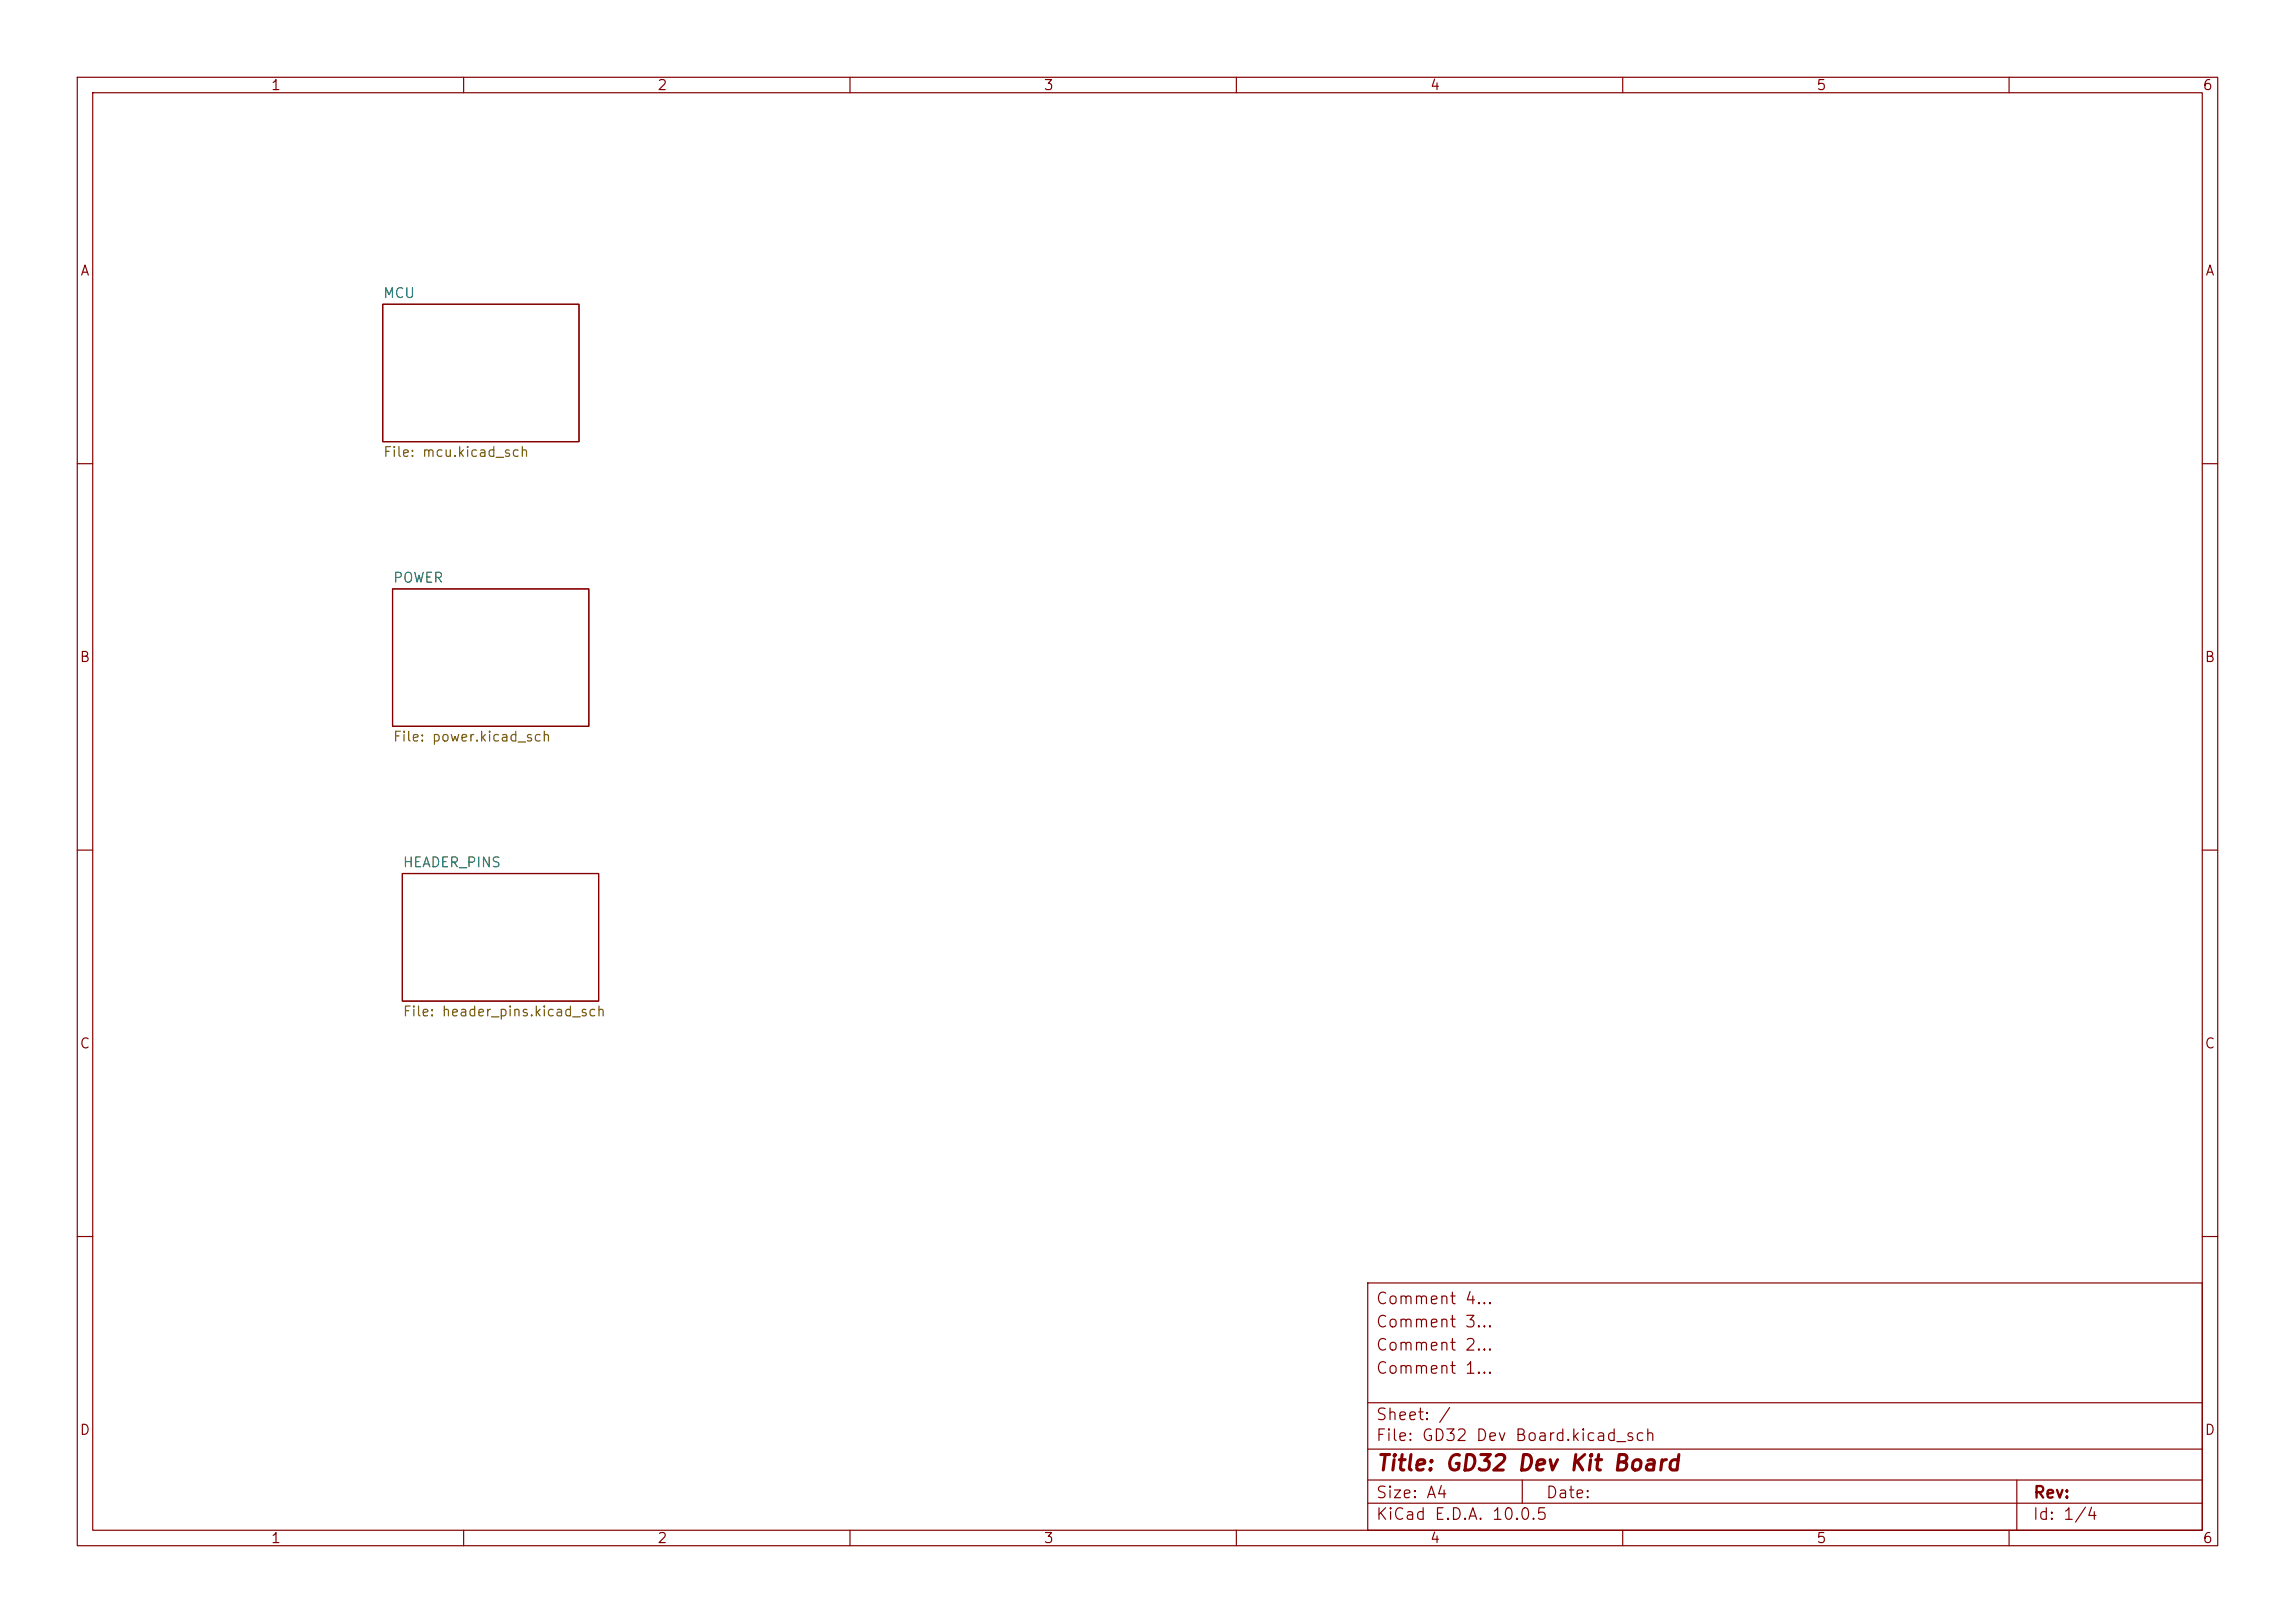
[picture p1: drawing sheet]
<svg xmlns="http://www.w3.org/2000/svg" width="297mm" height="210mm" viewBox="0 0 297 210" stroke-linecap="round" stroke-linejoin="round" font-family="sans-serif">
<defs><g id="words">
<text font-size="2" fill="#840000" x="178" y="190.8">Title: GD32 Dev Kit Board</text>
<g font-size="1.5" fill="#840000">
<text x="178" y="172.1">Comment 3...</text>
<text x="178" y="169.1">Comment 4...</text>
<text x="178" y="178.1">Comment 1...</text>
<text x="178" y="175.1">Comment 2...</text>
<text x="178" y="184.1">Sheet: /</text>
<text x="178" y="186.8">File: GD32 Dev Board.kicad_sch</text>
<text x="178" y="197">KiCad E.D.A. 10.0.5</text>
<text x="178" y="194.2">Size: A4</text>
<text x="200" y="194.2">Date:</text>
<text x="263" y="197">Id: 1/4</text>
<text x="263" y="194.2">Rev:</text>
</g>
<g font-size="1.3" fill="#840000">
<text x="35" y="12">1</text>
<text x="85" y="12">2</text>
<text x="135" y="12">3</text>
<text x="185" y="12">4</text>
<text x="235" y="12">5</text>
<text x="285" y="12">6</text>
<text x="10.3" y="36">A</text>
<text x="285.3" y="36">A</text>
<text x="10.2" y="86">B</text>
<text x="285.2" y="86">B</text>
<text x="10.2" y="136">C</text>
<text x="285.2" y="136">C</text>
<text x="10.2" y="186">D</text>
<text x="285.2" y="186">D</text>
<text x="35" y="200">1</text>
<text x="85" y="200">2</text>
<text x="135" y="200">3</text>
<text x="185" y="200">4</text>
<text x="235" y="200">5</text>
<text x="285" y="200">6</text>
</g>
<g font-size="1.3" fill="#006464">
<text x="49.5" y="38.9">MCU</text>
<text x="50.8" y="75.7">POWER</text>
<text x="52" y="112.5">HEADER_PINS</text>
</g>
<g font-size="1.3" fill="#725600">
<text x="49.5" y="59.4">File: mcu.kicad_sch</text>
<text x="50.8" y="96.3">File: power.kicad_sch</text>
<text x="52" y="131.8">File: header_pins.kicad_sch</text>
</g>
</g></defs>
<g fill="none" stroke="#840000" stroke-width=".15">
<path d="M10 10h277v190h-277zM12 12h273v186h-273zM60 10v2M110 10v2M160 10v2M210 10v2M260 10v2M49.5 39.4h25.4v17.8h-25.4zM10 60h2M50.8 76.2h25.4v17.8h-25.4zM285 60h2M10 110h2"/>
<path d="M52.1 113h25.4v16.5h-25.4zM285 110h2M10 160h2M177 166h108v32h-108zM285 160h2M60 198v2M110 198v2M160 198v2M177 194.5h108M177 191.5h108M177 187.5h108M177 181.5h108"/>
<path d="M197 191.5v3M210 198v2M260 198v2M261 191.5v6.5"/>
</g>
<use href="#words"/>
</svg>
